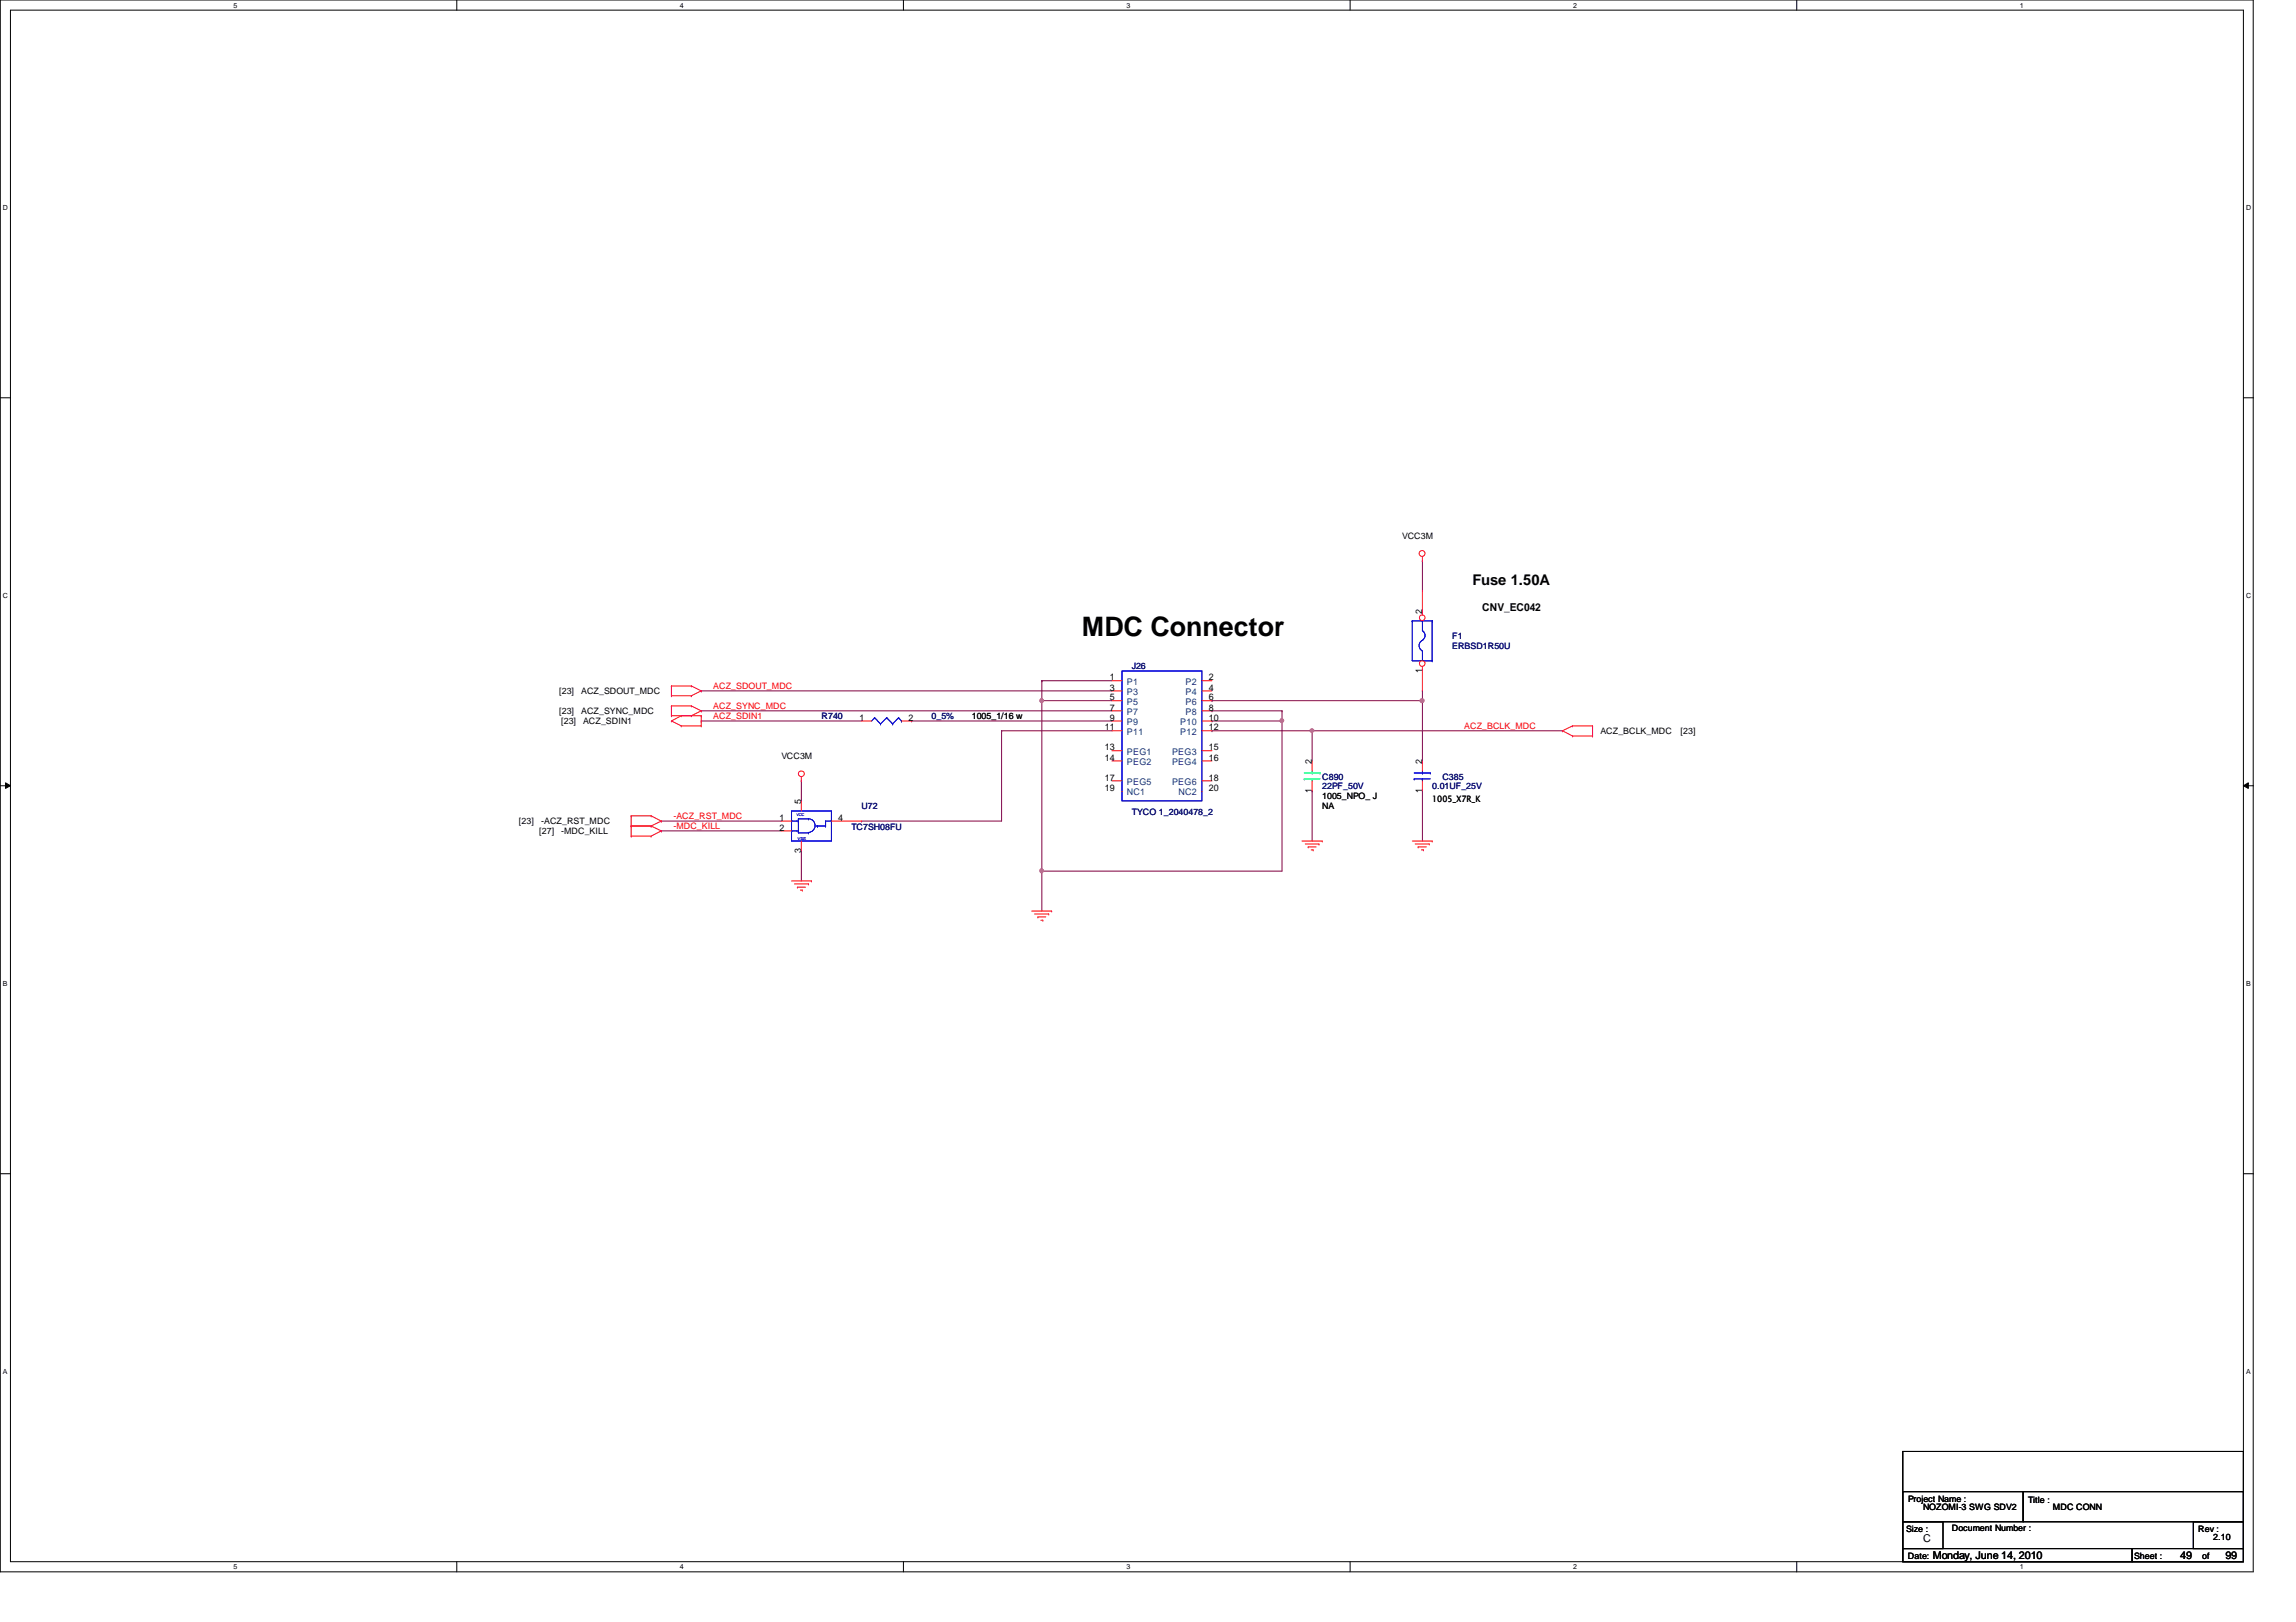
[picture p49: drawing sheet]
<svg xmlns="http://www.w3.org/2000/svg" width="297mm" height="210mm" viewBox="0 0 297 210" stroke-linecap="round" stroke-linejoin="round" font-family="sans-serif">
<defs><g id="words">
<text font-size="3.5" x="140" y="82.3">MDC Connector</text>
<text font-size="1.9" x="190.5" y="75.6">Fuse 1.50A</text>
<g font-size="1.4">
<text x="191.8" y="79">CNV_EC042</text>
<text x="248.8" y="199.5">C</text>
<text x="250.1" y="201.7">Monday, June 14, 2010</text>
<text x="282.1" y="201.7">49</text>
<text x="287.9" y="201.7">99</text>
</g>
<g font-size="1.2">
<text x="184" y="79.5" transform="rotate(-90 184 79.5)">2</text>
<text x="143.6" y="89.4">3</text>
<text x="143.6" y="88.1">1</text>
<text x="156.4" y="89.4">4</text>
<text x="156.4" y="88.1">2</text>
<text x="184" y="87" transform="rotate(-90 184 87)">1</text>
<text x="111.2" y="93.3">1</text>
<text x="117.5" y="93.3">2</text>
<text x="142.9" y="94.5">11</text>
<text x="143.6" y="93.3">9</text>
<text x="143.6" y="90.6">5</text>
<text x="143.6" y="91.9">7</text>
<text x="156.4" y="93.3">10</text>
<text x="156.4" y="94.5">12</text>
<text x="156.4" y="90.6">6</text>
<text x="156.4" y="91.9">8</text>
<text x="142.9" y="98.4">14</text>
<text x="142.9" y="97.1">13</text>
<text x="142.9" y="101">17</text>
<text x="156.4" y="98.4">16</text>
<text x="156.4" y="97.1">15</text>
<text x="156.4" y="101">18</text>
<text x="169.7" y="98.9" transform="rotate(-90 169.7 98.9)">2</text>
<text x="184" y="98.9" transform="rotate(-90 184 98.9)">2</text>
<text x="100.8" y="106.2">1</text>
<text x="100.8" y="107.5">2</text>
<text x="103.6" y="104.1" transform="rotate(-90 103.6 104.1)">5</text>
<text x="108.5" y="106.2">4</text>
<text x="142.9" y="102.3">19</text>
<text x="156.4" y="102.3">20</text>
<text x="169.7" y="102.6" transform="rotate(-90 169.7 102.6)">1</text>
<text x="184" y="102.6" transform="rotate(-90 184 102.6)">1</text>
<text x="103.6" y="110.4" transform="rotate(-90 103.6 110.4)">3</text>
</g>
<g font-size="1.2" fill="#004080">
<text x="145.8" y="90">P3</text>
<text x="145.8" y="88.6">P1</text>
<text x="153.4" y="90">P4</text>
<text x="153.4" y="88.6">P2</text>
<text x="145.8" y="93.9">P9</text>
<text x="145.8" y="95.1">P11</text>
<text x="145.8" y="91.2">P5</text>
<text x="145.8" y="92.5">P7</text>
<text x="152.7" y="93.9">P10</text>
<text x="152.7" y="95.1">P12</text>
<text x="153.4" y="91.2">P6</text>
<text x="153.4" y="92.5">P8</text>
<text x="145.8" y="99">PEG2</text>
<text x="145.8" y="97.7">PEG1</text>
<text x="145.8" y="101.6">PEG5</text>
<text x="151.6" y="99">PEG4</text>
<text x="151.6" y="97.7">PEG3</text>
<text x="151.6" y="101.6">PEG6</text>
<text x="145.8" y="102.9">NC1</text>
<text x="152.5" y="102.9">NC2</text>
</g>
<g font-size="1.1">
<text x="181.4" y="69.8">VCC3M</text>
<text x="72.3" y="89.9">[23]</text>
<text x="75.2" y="89.9">ACZ_SDOUT_MDC</text>
<text x="72.3" y="92.5">[23]</text>
<text x="72.6" y="93.7">[23]</text>
<text x="75.2" y="92.5">ACZ_SYNC_MDC</text>
<text x="75.4" y="93.7">ACZ_SDIN1</text>
<text x="125.7" y="93.1">1005_1/16 w</text>
<text x="207" y="95">ACZ_BCLK_MDC</text>
<text x="217.4" y="95">[23]</text>
<text x="101.1" y="98.3">VCC3M</text>
<text x="67.1" y="106.7">[23]</text>
<text x="69.8" y="108">[27]</text>
<text x="70" y="106.7">-ACZ_RST_MDC</text>
<text x="72.6" y="108">-MDC_KILL</text>
<text x="171.1" y="103.5">1005_NPO_ J</text>
<text x="171.1" y="104.7">NA</text>
<text x="185.3" y="103.8">1005_X7R_K</text>
<text x="246.8" y="194.4">Project Name :</text>
<text x="248.8" y="195.4">NOZOMI-3 SWG SDV2</text>
<text x="262.4" y="194.5">Title :</text>
<text x="265.6" y="195.4">MDC CONN</text>
<text x="246.6" y="198.3">Size :</text>
<text x="246.8" y="201.8">Date:</text>
<text x="252.5" y="198.2">Document Number :</text>
<text x="276.1" y="201.8">Sheet :</text>
<text x="284.4" y="198.3">Rev :</text>
<text x="284.9" y="201.8">of</text>
<text x="286.3" y="199.3">2.10</text>
</g>
<g font-size="1.1" fill="#000080">
<text x="187.9" y="82.7">F1</text>
<text x="146.4" y="86.6">J26</text>
<text x="187.9" y="84">ERBSD1R50U</text>
<text x="106.3" y="93.1">R740</text>
<text x="120.5" y="93.1">0_5%</text>
<text x="171.1" y="100.9">C890</text>
<text x="186.6" y="100.9">C385</text>
<text x="110.1" y="107.4">TC7SH08FU</text>
<text x="111.5" y="104.7">U72</text>
<text x="146.4" y="105.4">TYCO 1_2040478_2</text>
<text x="171.1" y="102.2">22PF_50V</text>
<text x="185.3" y="102.2">0.01UF_25V</text>
</g>
<g font-size="1.1" fill="#f00">
<text x="92.3" y="89.2">ACZ_SDOUT_MDC</text>
<text x="92.3" y="91.7">ACZ_SYNC_MDC</text>
<text x="92.3" y="93">ACZ_SDIN1</text>
<text x="189.4" y="94.3">ACZ_BCLK_MDC</text>
<text x="87.1" y="106">-ACZ_RST_MDC</text>
<text x="87.1" y="107.3">-MDC_KILL</text>
</g>
<g font-size=".9">
<text x="30.2" y="1">5</text>
<text x="88" y="1">4</text>
<text x="145.8" y="1">3</text>
<text x="203.5" y="1">2</text>
<text x="261.3" y="1">1</text>
<text x=".4" y="27.2">D</text>
<text x="290.6" y="27.2">D</text>
<text x=".4" y="77.3">C</text>
<text x="290.6" y="77.3">C</text>
<text x=".4" y="127.6">B</text>
<text x="290.6" y="127.6">B</text>
<text x=".4" y="177.8">A</text>
<text x="290.6" y="177.8">A</text>
<text x="30.2" y="203.1">5</text>
<text x="88" y="203.1">4</text>
<text x="145.8" y="203.1">3</text>
<text x="203.5" y="203.1">2</text>
<text x="261.3" y="203.1">1</text>
</g>
<g font-size=".5" fill="#00f">
<text x="103" y="105.6">VCC</text>
<text x="103.2" y="108.7">VSS</text>
</g>
</g></defs>
<path d="M0 0h291.5v203.4h-291.5zM1.4 1.3h288.8v200.8h-288.8z" fill="none" stroke="#000" stroke-width=".13"/>
<g fill="#fff">
<path d="M30.2 .2h.5v1h-.5z"/>
<path d="M30.2 202.3h.5v1h-.5z"/>
</g>
<path d="M59.1 0v1.3M59.1 202.1v1.3" fill="none" stroke="#000" stroke-width=".13"/>
<g fill="#fff">
<path d="M88 .2h.5v1h-.5z"/>
<path d="M88 202.3h.5v1h-.5z"/>
</g>
<path d="M116.9 0v1.3M116.9 202.1v1.3" fill="none" stroke="#000" stroke-width=".13"/>
<g fill="#fff">
<path d="M145.8 .2h.5v1h-.5z"/>
<path d="M145.8 202.3h.5v1h-.5z"/>
</g>
<path d="M174.7 0v1.3M174.7 202.1v1.3" fill="none" stroke="#000" stroke-width=".13"/>
<g fill="#fff">
<path d="M203.5 .2h.5v1h-.5z"/>
<path d="M203.5 202.3h.5v1h-.5z"/>
</g>
<path d="M232.4 0v1.3M232.4 202.1v1.3" fill="none" stroke="#000" stroke-width=".13"/>
<g fill="#fff">
<path d="M261.3 .2h.5v1h-.5z"/>
<path d="M261.3 202.3h.5v1h-.5z"/>
<path d="M.4 26.4h.6v1h-.6z"/>
<path d="M290.6 26.4h.6v1h-.6z"/>
<path d="M.4 76.5h.6v1.1h-.6z"/>
<path d="M290.6 76.5h.6v1.1h-.6z"/>
</g>
<path d="M0 51.5h1.4M290.2 51.5h1.3" fill="none" stroke="#000" stroke-width=".13"/>
<g fill="#fff">
<path d="M.4 126.7h.6v1.1h-.6z"/>
<path d="M290.6 126.7h.6v1.1h-.6z"/>
</g>
<path d="M0 101.7h1.4M.7 101.3l.7 .4-.7 .3zM290.2 101.7l.7-.4v.7zM290.2 101.7h1.3" fill="none" stroke="#000" stroke-width=".13"/>
<path d="M.7 101.3l.7 .4-.7 .3zM290.2 101.7l.7-.4v.7z" fill="#000"/>
<g fill="#fff">
<path d="M.4 177h.5v1h-.5z"/>
<path d="M290.6 177h.5v1h-.5z"/>
</g>
<path d="M0 151.9h1.4M290.2 151.9h1.3" fill="none" stroke="#000" stroke-width=".13"/>
<g fill="none" stroke="#800040" stroke-width=".13">
<path d="M90.7 89.4h.1M90.7 92h.1M90.7 93.3h.1M90.7 89.4h53.1M90.7 92h53.1M90.7 93.3h20.8M117.9 93.3h.1M117.9 93.3h25.9M129.6 94.6h.1M129.6 94.6h14.2M129.6 94.6v11.7h-18.1M134.8 88.1h.1"/>
<path d="M134.8 90.7h.1M134.8 88.1h9M134.8 90.7h9M85.6 106.3h.1M85.6 107.5h.1M85.6 106.3h15.5M85.6 107.5h15.5M103.7 110.1h.1M103.7 101h.1M103.7 101v2.6M103.7 110.1v3.9M111.5 106.3h.1"/>
<path d="M134.8 112.7h.1M134.8 112.7h31.1"/>
</g>
<path d="M134.6 112.5l.1-.1 .3 .2-.1 .3h-.2h-.1z" fill-rule="evenodd" fill="#f0f"/>
<path d="M134.6 112.5l.1-.1 .3 .2-.1 .3h-.2h-.1z" fill="none" stroke="#f0f" stroke-width=".13"/>
<path d="M165.9 93.3h.1M165.9 93.3v19.4M134.8 112.7h.1M134.8 112.7v5.2" fill="none" stroke="#800040" stroke-width=".13"/>
<path d="M165.7 93.1l.1-.1 .2 .1v.3l-.2 .1-.1-.1z" fill-rule="evenodd" fill="#f0f"/>
<path d="M165.7 93.1l.1-.1 .2 .1v.3l-.2 .1-.1-.1z" fill="none" stroke="#f0f" stroke-width=".13"/>
<path d="M156.8 93.3h.1M156.8 92h.1M156.8 93.3h9.1M156.8 92h9.1M169.8 94.6h.1M169.8 94.6h32.3" fill="none" stroke="#800040" stroke-width=".13"/>
<path d="M169.6 94.4h.3l.1 .1-.1 .2-.2 .1-.1-.1z" fill-rule="evenodd" fill="#f0f"/>
<path d="M169.6 94.4h.3l.1 .1-.1 .2-.2 .1-.1-.1z" fill="none" stroke="#f0f" stroke-width=".13"/>
<path d="M156.8 90.7h.1M156.8 90.7h27.2" fill="none" stroke="#800040" stroke-width=".13"/>
<circle cx="184" cy="90.7" r=".26" fill="#f0f"/>
<circle cx="184" cy="90.7" r=".26" fill="none" stroke="#f0f" stroke-width=".13"/>
<path d="M184 72.6h.1M184 72.6v3.9M134.8 90.7h.1M134.8 90.7v22M184 90.7h.1M184 90.7v7.8M184 102.4h.1M184 102.4v6.4" fill="none" stroke="#800040" stroke-width=".13"/>
<path d="M134.6 90.5l.1-.1 .3 .1-.1 .4h-.2h-.1z" fill-rule="evenodd" fill="#f0f"/>
<path d="M134.6 90.5l.1-.1 .3 .1-.1 .4h-.2h-.1z" fill="none" stroke="#f0f" stroke-width=".13"/>
<path d="M134.8 88.1h.1M134.8 88.1v2.6M156.8 94.6h.1M156.8 94.6h13M165.9 92h.1M165.9 92v1.3M169.8 94.6h.1M169.8 94.6v3.9M184 89.4h.1M184 89.4v1.3M169.8 102.4h.1M169.8 102.4v6.4" fill="none" stroke="#800040" stroke-width=".13"/>
<g fill="none" stroke="#f00" stroke-width=".13">
<path d="M184 72.6h.1M184 72.1v.5M86.9 88.8h.1M86.9 90h.1M86.9 93.3h.1M86.9 91.4h.1M86.9 92.6h.1M86.9 88.8h2.5M86.9 88.8v1.2M86.9 91.4v1.2M86.9 90h2.5M86.9 92.6h3.8"/>
<path d="M86.9 93.3l1.2 .6M86.9 91.4h2.5M88.1 92.6h.1M88.1 93.9h.1M88.1 92.6l-1.2 .7M88.1 93.9h2.6M89.4 88.8h.1M89.4 90h.1M89.4 91.4h.1M89.4 92.6h.1M89.4 88.8l1.3 .6M89.4 91.4l1.3 .6"/>
<path d="M90.7 89.4h.1M90.7 92.6h.1M90.7 93.9h.1M90.7 92h.1M90.7 89.4l-1.3 .6M90.7 92.6v1.3M90.7 92l-1.3 .6M111.5 93.3h1.3M116.6 93.3h1.3M143.8 93.3h1.4M143.8 98.5h1.4M143.8 97.2h1.4"/>
<path d="M143.8 94.6h1.4M143.8 90.7h1.4M143.8 89.4h1.4M143.8 92h1.4M143.8 88.1h1.4M155.5 93.3h1.3M155.5 98.5h1.3M155.5 97.2h1.3M155.5 94.6h1.3M155.5 90.7h1.3M155.5 89.4h1.3M155.5 92h1.3"/>
<path d="M155.5 88.1h1.3M169.8 98.5v1.3M184 98.5v1.3M202.1 94.6h.1M202.1 94.6l1.4 .6M203.5 93.9h.1M203.5 95.2h.1M203.5 93.9h2.5M203.5 93.9l-1.4 .7M203.5 95.2h2.5M206 93.9h.1M206 95.2h.1"/>
<path d="M206 93.9v1.3M81.7 105.6h.1M81.7 106.9h.1M81.7 108.2h.1M81.7 105.6h2.5M81.7 105.6v2.6M81.7 106.9h2.5M81.7 108.2h2.5M84.2 105.6h.1M84.2 106.9h.1M84.2 108.2h.1M84.2 105.6l1.4 .7"/>
<path d="M84.2 106.9l1.4 .6M85.6 106.3h.1M85.6 107.5h.1M85.6 106.3l-1.4 .6M85.6 107.5l-1.4 .7M101.1 106.3h1.3M101.1 107.5h1.3M102.4 114h2.6M102.8 114.4h1.8M103.2 114.8h.1M103.2 114.8h1M103.5 115.2h.3"/>
<path d="M103.7 101h.1M103.7 100.5v.5M103.7 103.6v1.3M103.7 108.8v1.3M103.8 115.2h.1M104.6 114.4h.1M105 114h.1M107.6 106.3h3.9M133.5 117.9h2.6M133.9 118.3h1.8M134.3 118.7h.1M134.3 118.7h1"/>
<path d="M134.7 119.1h.2M134.9 119.1h.1M135.7 118.3h.1M136.1 117.9h.1M143.8 101h1.4M145.2 102.4h.1M155.5 102.4h.1M155.5 101h1.3M168.4 108.8h2.7M168.9 109.2h1.7M169.2 109.6h.1M169.2 109.6h1.1"/>
<path d="M169.6 110h.3M169.8 101v1.4M169.9 110h.1M170.6 109.2h.1M171.1 108.8h.1M182.7 108.8h2.6M183.1 109.2h1.8M183.5 109.6h.1M183.5 109.6h1M183.9 110h.2M184 101v1.4M184.1 110h.1"/>
<path d="M184.9 109.2h.1M185.3 108.8h.1"/>
<circle cx="184" cy="71.6" r=".38"/>
<circle cx="103.7" cy="100.1" r=".37"/>
</g>
<path d="M246.2 196.9h5.2v3.5h-5.2zM246.2 193h15.5v3.9h-15.5zM246.2 187.8h44v14.3h-44zM261.7 193h28.5v3.9h-28.5zM283.8 196.9h6.4v3.5h-6.4zM246.2 200.4h29.6v1.7h-29.6zM275.8 200.4h14.4v1.7h-14.4z" fill="none" stroke="#000" stroke-width=".13"/>
<g fill="none" stroke="#00f" stroke-width=".13">
<path d="M113.2 92.9h.1M113.2 92.9l-.4 .4M113.2 92.9l.7 .8M113.9 93.7h.1M114.7 92.9h.1M114.7 92.9l-.8 .8M114.7 92.9l.8 .8M115.5 93.7h.1M116.2 92.9h.1M116.2 92.9l-.7 .8M116.2 92.9l.4 .4M116.6 93.3h.1"/>
<path d="M145.2 86.8h10.3v16.8h-10.3zM182.7 80.3h.1M182.7 80.3v5.2h2.6M182.7 80.3h2.6M184 80.3v1.3a.81 .81 0 0 1 .3 .8 .81 .81 0 0 1-.5 .7 .77 .77 0 0 0 .2 1.1M184 85.5h.1M184 80.3h.1M184 84.2v1.3M184 99.8v.2M185.3 85.5h.1M185.3 80.3h.1M185.3 80.3v5.2"/>
<path d="M102.4 104.9h5.2v3.9h-5.2zM102.4 106.3h.1M102.4 107.5h.1M102.4 107.5h.9M102.4 106.3h.9M103.3 106h.1M103.3 107.5h.1M103.3 106.3h.1M103.3 106v1.8h1.3M103.3 106h1.3M104.6 107.8h.1M104.6 106h.1"/>
<path d="M104.6 106a.89 .89 0 0 1 .8 .9 .89 .89 0 0 1-.8 .8M105.5 106.9h1.3M105.7 106.9h.1M106.8 106.3h.1M106.8 106.9h.1M106.8 106.3h.8M106.8 106.3v.6M183 100.8h.1M183 100h2M183 100.8h2M184 100.8h.1M184 100h.1"/>
<path d="M184 100.8v.2M185 100h.1"/>
</g>
<path d="M169.8 99.8v.2M168.7 100.8h.1M168.7 100h2.1M168.7 100.8h2.1M169.8 100.8h.1M169.8 100h.1M169.8 100.8v.2M170.8 100h.1" fill="none" stroke="#00ff80" stroke-width=".13"/>
<circle cx="184" cy="85.9" r=".37" fill="#fff"/>
<g fill="none" stroke="#f00" stroke-width=".13">
<path d="M184 86.3v3.1"/>
<circle cx="184" cy="85.9" r=".37"/>
</g>
<circle cx="184" cy="79.9" r=".37" fill="#fff"/>
<g fill="none" stroke="#f00" stroke-width=".13">
<path d="M184 76.5v3.1"/>
<circle cx="184" cy="79.9" r=".37"/>
</g>
<path d="M134.6 112.5l.1-.1 .3 .2-.1 .3h-.2h-.1z" fill-rule="evenodd" fill="#f0f"/>
<path d="M134.6 112.5l.1-.1 .3 .2-.1 .3h-.2h-.1z" fill="none" stroke="#f0f" stroke-width=".13"/>
<path d="M165.7 93.1l.1-.1 .2 .1v.3l-.2 .1-.1-.1z" fill-rule="evenodd" fill="#f0f"/>
<path d="M165.7 93.1l.1-.1 .2 .1v.3l-.2 .1-.1-.1z" fill="none" stroke="#f0f" stroke-width=".13"/>
<path d="M169.6 94.4h.3l.1 .1-.1 .2-.2 .1-.1-.1z" fill-rule="evenodd" fill="#f0f"/>
<path d="M169.6 94.4h.3l.1 .1-.1 .2-.2 .1-.1-.1z" fill="none" stroke="#f0f" stroke-width=".13"/>
<circle cx="184" cy="90.7" r=".26" fill="#f0f"/>
<circle cx="184" cy="90.7" r=".26" fill="none" stroke="#f0f" stroke-width=".13"/>
<path d="M134.6 90.5l.1-.1 .3 .1-.1 .4h-.2h-.1z" fill-rule="evenodd" fill="#f0f"/>
<path d="M134.6 90.5l.1-.1 .3 .1-.1 .4h-.2h-.1z" fill="none" stroke="#f0f" stroke-width=".13"/>
<use href="#words"/>
</svg>
